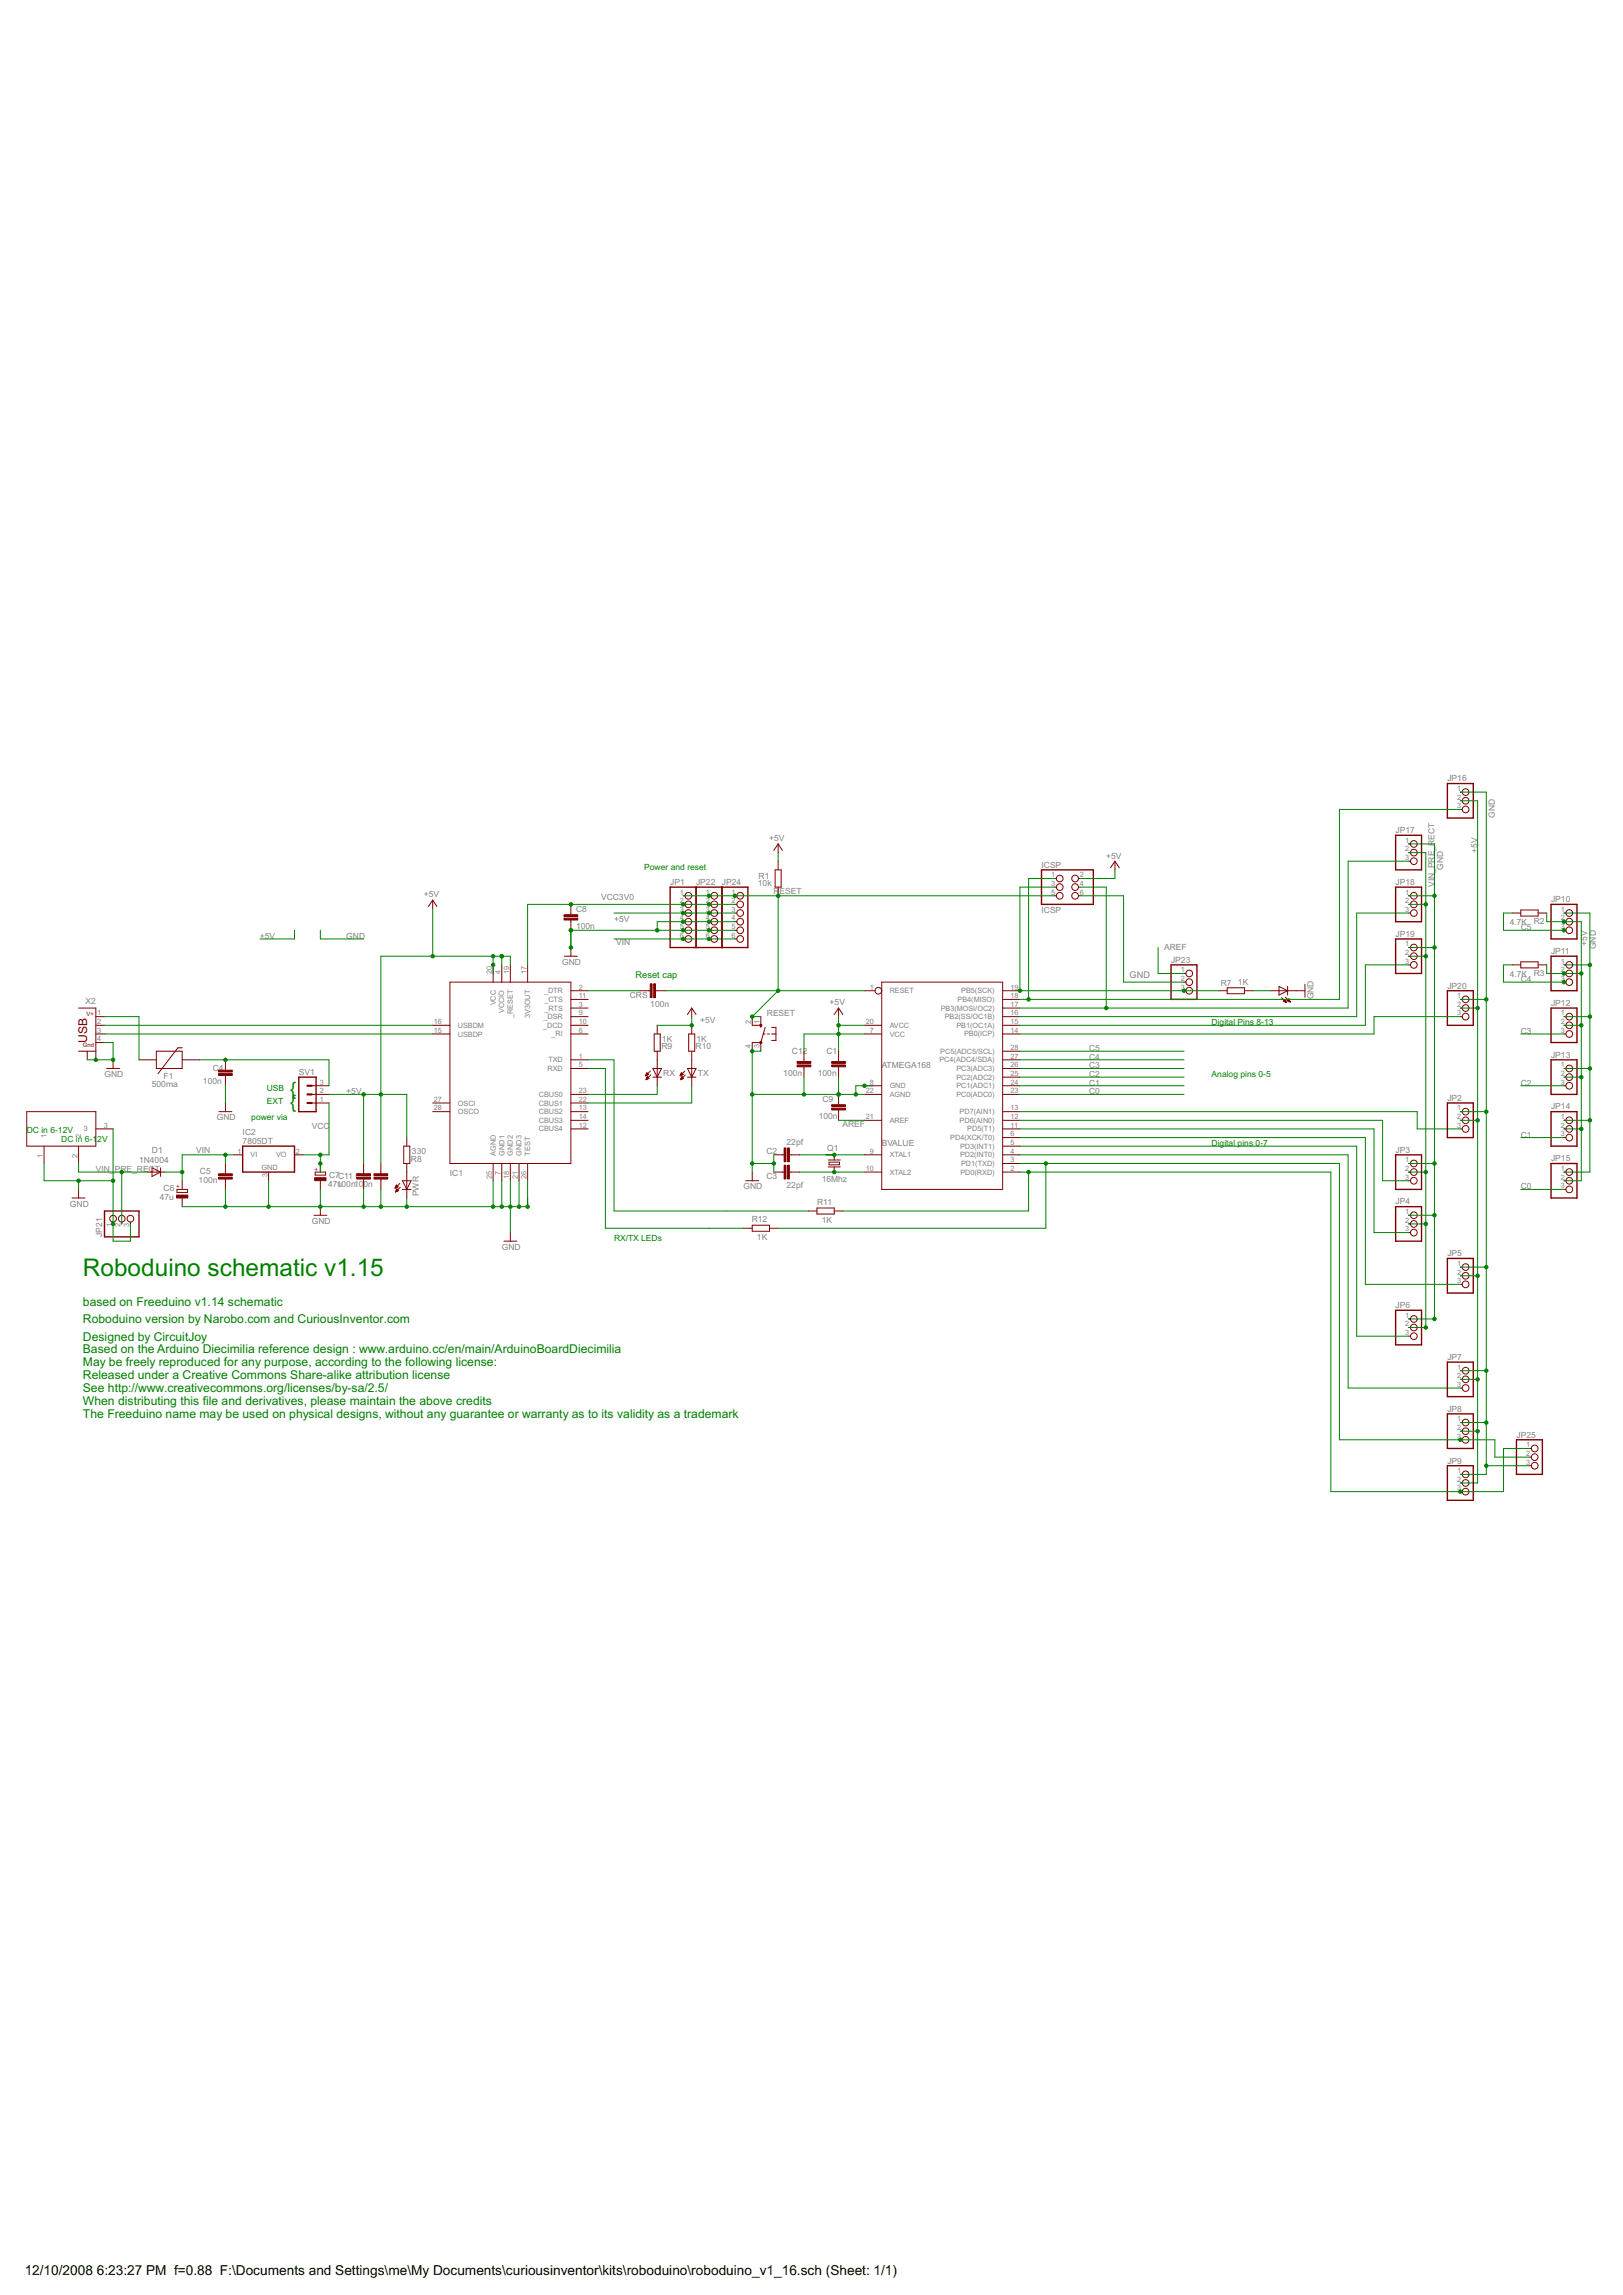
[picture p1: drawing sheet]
<svg xmlns="http://www.w3.org/2000/svg" width="420mm" height="594mm" viewBox="0 0 420 594" stroke-linecap="round" stroke-linejoin="round" font-family="sans-serif">
<defs><g id="words">
<text font-size="7" fill="#008000" x="21.5" y="330.2">Roboduino schematic v1.15</text>
<text font-size="5.3" fill="#008000" x="75.1" y="286.9">{</text>
<g font-size="4">
<text x="6.4" y="588.8">12/10/2008</text>
<text x="25.1" y="588.8">6:23:27 PM f=0.88 F:\Documents and Settings\me\My Documents\curiousinventor\kits\roboduino\roboduino_v1_16.sch (Sheet: 1/1)</text>
</g>
<text font-size="3.5" fill="#800000" x="22.6" y="269.9" transform="rotate(-90 22.6 269.9)">USB</text>
<g font-size="3.5" fill="#008000">
<text x="21.5" y="338.1">based on Freeduino v1.14 schematic</text>
<text x="21.5" y="347">Designed by CircuitJoy</text>
<text x="21.5" y="342.5">Roboduino version by Narobo.com and CuriousInventor.com</text>
<text x="21.5" y="350.4">Based on the Arduino Diecimilia reference design : www.arduino.cc/en/main/ArduinoBoardDiecimilia</text>
<text x="21.5" y="353.7">May be freely reproduced for any purpose, according to the following license:</text>
<text x="21.5" y="357.1">Released under a Creative Commons Share-alike attribution license</text>
<text x="21.5" y="360.4">See http://www.creativecommons.org/licenses/by-sa/2.5/</text>
<text x="21.5" y="363.8">When distributing this file and derivatives, please maintain the above credits</text>
<text x="21.5" y="367.1">The Freeduino name may be used on physical designs, without any guarantee or warranty as to its validity as a trademark</text>
</g>
<text font-size="2.7" fill="#008000" x="164.5" y="253.1">Reset cap</text>
<text font-size="2.7" fill="#808080" x="292.4" y="253.1">GND</text>
<g font-size="2.5" fill="#808080">
<text x="374.7" y="202.3">JP16</text>
<text x="361.3" y="215.7">JP17</text>
<text x="387" y="211.8" transform="rotate(-90 387 211.8)">GND</text>
<text x="199.1" y="217.8">+5V</text>
<text x="382.5" y="220.7" transform="rotate(-90 382.5 220.7)">+5V</text>
<text x="196.4" y="227.5">R1</text>
<text x="269.6" y="224.6">ICSP</text>
<text x="286.3" y="222.3">+5V</text>
<text x="373.6" y="225.2" transform="rotate(-90 373.6 225.2)">GND</text>
<text x="109.7" y="232.3">+5V</text>
<text x="155.6" y="233">VCC3V0</text>
<text x="173.5" y="229.1">JP1</text>
<text x="180.2" y="229.1">JP22 JP24</text>
<text x="196.2" y="229.4">10k</text>
<text x="200.2" y="231.3">R</text>
<text x="201.8" y="231.3">ESET</text>
<text x="361.3" y="229.1">JP18</text>
<text x="371.3" y="229.6" transform="rotate(-90 371.3 229.6)">VIN_PRE_RECT</text>
<text x="401.5" y="233.6">JP10</text>
<text x="149.1" y="236">C8</text>
<text x="159" y="238.6">+5V</text>
<text x="269.6" y="236.3">ICSP</text>
<text x="390.9" y="239.5">4.7K R2</text>
<text x="67.3" y="243.1">+5V</text>
<text x="89.6" y="243.1">GND</text>
<text x="149.1" y="240.5">100n</text>
<text x="159.5" y="244.7">VIN</text>
<text x="301.4" y="245.8">AREF</text>
<text x="361.3" y="242.5">JP19</text>
<text x="393.7" y="240.8">C5</text>
<text x="410.9" y="244.8" transform="rotate(-90 410.9 244.8)">+5V</text>
<text x="413.2" y="245.7" transform="rotate(-90 413.2 245.7)">GND</text>
<text x="145.5" y="249.8">GND</text>
<text x="303.2" y="249.2">JP23</text>
<text x="401.5" y="247">JP11</text>
<text x="316" y="255.1">R7</text>
<text x="320.5" y="254.9">1K</text>
<text x="374.7" y="255.9">JP20</text>
<text x="390.9" y="252.9">4.7K R3</text>
<text x="393.7" y="254.2">C4</text>
<text x="22.1" y="259.8">X2</text>
<text x="163" y="258.4">CRS</text>
<text x="168.4" y="260.6">100n</text>
<text x="198.5" y="263.1">RESET</text>
<text x="214.8" y="260.3">+5V</text>
<text x="340" y="258.7" transform="rotate(-90 340 258.7)">GND</text>
<text x="401.5" y="260.4">JP12</text>
<text x="171.4" y="269.7">1K</text>
<text x="180.3" y="269.7">1K</text>
<text x="181.2" y="264.7">+5V</text>
<text x="393.7" y="267.6">C3</text>
<text x="171.2" y="271.6">R9</text>
<text x="180.1" y="271.6">R10</text>
<text x="205" y="272.9">C12</text>
<text x="214" y="272.9">C1</text>
<text x="281.9" y="272.1">C5</text>
<text x="281.9" y="274.3">C4</text>
<text x="401.5" y="273.8">JP13</text>
<text x="27" y="278.8">GND</text>
<text x="39.3" y="281.5">500ma</text>
<text x="42.4" y="279.3">F1</text>
<text x="52.5" y="280.5">100n</text>
<text x="55.1" y="277.1">C4</text>
<text x="77.4" y="278.1">SV1</text>
<text x="171.7" y="278.6">RX</text>
<text x="180.6" y="278.6">TX</text>
<text x="202.8" y="278.5">100n</text>
<text x="211.7" y="278.5">100n</text>
<text x="228.3" y="276.6">ATMEGA168</text>
<text x="281.9" y="276.6">C3</text>
<text x="281.9" y="278.8">C2</text>
<text x="281.9" y="281.1">C1</text>
<text x="393.7" y="281.1">C2</text>
<text x="89.6" y="283.3">+5V</text>
<text x="212.9" y="285.2">C9</text>
<text x="281.9" y="283.3">C0</text>
<text x="374.7" y="285">JP2</text>
<text x="401.5" y="287.2">JP14</text>
<text x="56.1" y="290">GND</text>
<text x="62.8" y="293.9">IC2</text>
<text x="80.7" y="292.2">VCC</text>
<text x="211.9" y="289.7">100n</text>
<text x="218.1" y="291.7">AREF</text>
<text x="39.3" y="298.5">D1</text>
<text x="50.7" y="298.4">VIN</text>
<text x="62.8" y="296.1">7805DT</text>
<text x="106.6" y="298.7">330</text>
<text x="198.4" y="298.6">C2</text>
<text x="203.6" y="296.4">22pf</text>
<text x="214.1" y="298">Q1</text>
<text x="228.3" y="296.7">BVALUE</text>
<text x="361.3" y="298.4">JP3</text>
<text x="393.7" y="294.5">C1</text>
<text x="24.8" y="303.4">VIN_</text>
<text x="29.7" y="303.4">PRE_REC</text>
<text x="36" y="301">1N4004</text>
<text x="40.1" y="303.4">T</text>
<text x="51.8" y="304">C5</text>
<text x="85.2" y="305">C7C11 C10</text>
<text x="106.4" y="300.7">R8</text>
<text x="116.5" y="304.5">IC1</text>
<text x="198.4" y="305.3">C3</text>
<text x="401.5" y="300.6">JP15</text>
<text x="41.4" y="310.6">47u</text>
<text x="42.4" y="308.3">C6</text>
<text x="51.4" y="306.2">100n</text>
<text x="85" y="307.2">471u00n100n</text>
<text x="108.4" y="309.7" transform="rotate(-90 108.4 309.7)">PWR</text>
<text x="192.5" y="307.9">GND</text>
<text x="203.6" y="307.5">22pf</text>
<text x="211.6" y="311.9">R11</text>
<text x="212.7" y="306.1">16Mhz</text>
<text x="361.3" y="311.8">JP4</text>
<text x="393.7" y="307.9">C0</text>
<text x="18.1" y="312.4">GND</text>
<text x="80.7" y="316.8">GND</text>
<text x="194.6" y="316.4">R12</text>
<text x="212.7" y="316.6">1K</text>
<text x="26.5" y="320.2" transform="rotate(-90 26.5 320.2)">JP21</text>
<text x="129.9" y="323.5">GND</text>
<text x="196" y="321.1">1K</text>
<text x="374.7" y="325.2">JP5</text>
<text x="361.3" y="338.6">JP6</text>
<text x="374.7" y="352">JP7</text>
<text x="374.7" y="365.4">JP8</text>
<text x="392.6" y="372.1">JP25</text>
<text x="374.7" y="378.9">JP9</text>
</g>
<g font-size="2.5" fill="#008000">
<text x="166.8" y="225.2">Power and reset</text>
<text x="313.7" y="265.4">Digital Pins 8-13</text>
<text x="313.7" y="278.8">Analog pins 0-5</text>
<text x="69.1" y="285.7">EXT</text>
<text x="69.1" y="282.4">USB</text>
<text x="6.9" y="293.3">DC in 6-12V</text>
<text x="65.1" y="290">power via</text>
<text x="15.9" y="295.6">DC in 6-1</text>
<text x="25.2" y="295.6">2V</text>
<text x="313.7" y="296.7">Digital pins 0-7</text>
<text x="159" y="321.3">RX/TX LEDs</text>
</g>
<g font-size="2.1" fill="#808080">
<text x="377.2" y="204.7">1</text>
<text x="377.2" y="207">2</text>
<text x="377.2" y="209.2">3</text>
<text x="363.8" y="218.1">1</text>
<text x="363.8" y="220.4">2</text>
<text x="272.1" y="227.1">1</text>
<text x="279.5" y="227.1">2</text>
<text x="363.8" y="222.6">3</text>
<text x="176" y="231.6">1</text>
<text x="176" y="233.8">2</text>
<text x="182.7" y="231.6">1</text>
<text x="182.7" y="233.8">2</text>
<text x="189.4" y="231.6">1</text>
<text x="189.4" y="233.8">2</text>
<text x="272.1" y="229.3">3</text>
<text x="272.1" y="231.6">5</text>
<text x="279.5" y="229.3">4</text>
<text x="279.5" y="231.6">6</text>
<text x="363.8" y="231.6">1</text>
<text x="363.8" y="233.8">2</text>
<text x="176" y="236">3</text>
<text x="176" y="238.3">4</text>
<text x="182.7" y="236">3</text>
<text x="182.7" y="238.3">4</text>
<text x="189.4" y="236">3</text>
<text x="189.4" y="238.3">4</text>
<text x="363.8" y="236">3</text>
<text x="404" y="236">1</text>
<text x="404" y="238.3">2</text>
<text x="176" y="240.5">5</text>
<text x="176" y="242.7">6</text>
<text x="182.7" y="240.5">5</text>
<text x="182.7" y="242.7">6</text>
<text x="189.4" y="240.5">5</text>
<text x="189.4" y="242.7">6</text>
<text x="363.8" y="245">1</text>
<text x="404" y="240.5">3</text>
<text x="305.7" y="251.7">1</text>
<text x="363.8" y="247.2">2</text>
<text x="363.8" y="249.4">3</text>
<text x="404" y="249.4">1</text>
<text x="404" y="251.7">2</text>
<text x="127.3" y="252.2" transform="rotate(-90 127.3 252.2)">20</text>
<text x="129.6" y="252.2" transform="rotate(-90 129.6 252.2)">4</text>
<text x="131.8" y="252.2" transform="rotate(-90 131.8 252.2)">19</text>
<text x="136.3" y="252.2" transform="rotate(-90 136.3 252.2)">17</text>
<text x="140.8" y="257.1">_DTR</text>
<text x="149.8" y="256.2">2</text>
<text x="225.2" y="256.2">1</text>
<text x="230.3" y="257.1">RESET</text>
<text x="248.8" y="257.1">PB5(SCK)</text>
<text x="261.6" y="256.2">19</text>
<text x="305.7" y="253.9">2</text>
<text x="305.7" y="256.2">3</text>
<text x="404" y="253.9">3</text>
<text x="25.1" y="262.9">1</text>
<text x="128.3" y="260.2" transform="rotate(-90 128.3 260.2)">VCC</text>
<text x="130.6" y="262.2" transform="rotate(-90 130.6 262.2)">VCCIO</text>
<text x="132.8" y="263.6" transform="rotate(-90 132.8 263.6)">_RESET</text>
<text x="137.3" y="263.6" transform="rotate(-90 137.3 263.6)">3V3OUT</text>
<text x="140.7" y="263.8">_DSR</text>
<text x="140.9" y="259.4">_CTS</text>
<text x="141" y="261.6">_RTS</text>
<text x="149.8" y="260.6">3</text>
<text x="149.8" y="258.4">11</text>
<text x="149.8" y="262.9">9</text>
<text x="243.5" y="261.6">PB3(MOSI/OC2)</text>
<text x="244.6" y="263.8">PB2(SS/OC1B)</text>
<text x="247.9" y="259.4">PB4(MISO)</text>
<text x="261.6" y="258.4">18</text>
<text x="261.6" y="260.6">17</text>
<text x="261.6" y="262.9">16</text>
<text x="377.2" y="258.4">1</text>
<text x="377.2" y="260.6">2</text>
<text x="377.2" y="262.9">3</text>
<text x="404" y="262.9">1</text>
<text x="25.1" y="265.1">2</text>
<text x="25.1" y="267.3">3</text>
<text x="25.1" y="269.6">4</text>
<text x="112.3" y="265.1">16</text>
<text x="112.3" y="267.3">15</text>
<text x="118.5" y="266.1">USBDM</text>
<text x="118.5" y="268.3">USBDP</text>
<text x="140.6" y="266.1">_DCD</text>
<text x="142.8" y="268.3">_RI</text>
<text x="149.8" y="265.1">10</text>
<text x="149.8" y="267.3">6</text>
<text x="194.4" y="265.1" transform="rotate(-90 194.4 265.1)">2</text>
<text x="196.6" y="265.1" transform="rotate(-90 196.6 265.1)">1</text>
<text x="224.1" y="265.1">20</text>
<text x="225.2" y="267.3">7</text>
<text x="230.3" y="268.3">VCC</text>
<text x="230.3" y="266.1">AVCC</text>
<text x="247.6" y="266.1">PB1(OC1A)</text>
<text x="249.6" y="268.3">PB0(ICP)</text>
<text x="261.6" y="265.1">15</text>
<text x="261.6" y="267.3">14</text>
<text x="404" y="265.1">2</text>
<text x="404" y="267.3">3</text>
<text x="142" y="275">TXD</text>
<text x="149.8" y="274">1</text>
<text x="194.4" y="271.2" transform="rotate(-90 194.4 271.2)">4</text>
<text x="196.6" y="271.2" transform="rotate(-90 196.6 271.2)">3</text>
<text x="243.2" y="275">PC4(ADC4/SDA)</text>
<text x="243.4" y="272.8">PC5(ADC5/SCL)</text>
<text x="261.6" y="271.8">28</text>
<text x="261.6" y="274">27</text>
<text x="82.8" y="280.7">3</text>
<text x="141.7" y="277.2">RXD</text>
<text x="149.8" y="276.3">5</text>
<text x="225.2" y="280.7">8</text>
<text x="230.3" y="281.7">GND</text>
<text x="247.6" y="277.2">PC3(ADC3)</text>
<text x="247.6" y="279.5">PC2(ADC2)</text>
<text x="247.6" y="281.7">PC1(ADC1)</text>
<text x="261.6" y="276.3">26</text>
<text x="261.6" y="278.5">25</text>
<text x="261.6" y="280.7">24</text>
<text x="404" y="276.3">1</text>
<text x="404" y="278.5">2</text>
<text x="404" y="280.7">3</text>
<text x="82.8" y="285.2">1</text>
<text x="82.8" y="283">2</text>
<text x="112.3" y="285.2">27</text>
<text x="112.3" y="287.4">28</text>
<text x="118.5" y="286.2">OSCI</text>
<text x="139.5" y="284">CBUS0</text>
<text x="139.5" y="286.2">CBUS1</text>
<text x="149.8" y="283">23</text>
<text x="149.8" y="285.2">22</text>
<text x="149.8" y="287.4">13</text>
<text x="224.1" y="283">22</text>
<text x="230.3" y="284">AGND</text>
<text x="247.6" y="284">PC0(ADC0)</text>
<text x="261.6" y="287.4">13</text>
<text x="261.6" y="283">23</text>
<text x="377.2" y="287.4">1</text>
<text x="21.7" y="292.9">3</text>
<text x="26.9" y="291.9">3</text>
<text x="118.5" y="288.4">OSCO</text>
<text x="139.5" y="288.4">CBUS2</text>
<text x="139.5" y="290.7">CBUS3</text>
<text x="139.5" y="292.9">CBUS4</text>
<text x="149.8" y="289.7">14</text>
<text x="149.8" y="291.9">12</text>
<text x="224.1" y="289.7">21</text>
<text x="230.3" y="290.7">AREF</text>
<text x="248.4" y="288.4">PD7(AIN1)</text>
<text x="248.4" y="290.7">PD6(AIN0)</text>
<text x="250.4" y="292.9">PD5(T1)</text>
<text x="261.6" y="289.7">12</text>
<text x="261.6" y="291.9">11</text>
<text x="377.2" y="289.7">2</text>
<text x="377.2" y="291.9">3</text>
<text x="404" y="289.7">1</text>
<text x="404" y="291.9">2</text>
<text x="11.1" y="299.8" transform="rotate(-90 11.1 299.8)">1</text>
<text x="12.1" y="294.6" transform="rotate(-90 12.1 294.6)">1</text>
<text x="20" y="299.8" transform="rotate(-90 20 299.8)">2</text>
<text x="21" y="294.6" transform="rotate(-90 21 294.6)">2</text>
<text x="61.5" y="298.6">1</text>
<text x="64.9" y="299.6">VI</text>
<text x="71.5" y="299.6">VO</text>
<text x="76.5" y="298.6">2</text>
<text x="128.3" y="299.1" transform="rotate(-90 128.3 299.1)">AGND</text>
<text x="130.6" y="299.1" transform="rotate(-90 130.6 299.1)">GND1</text>
<text x="132.8" y="299.1" transform="rotate(-90 132.8 299.1)">GND2</text>
<text x="135" y="299.1" transform="rotate(-90 135 299.1)">GND3</text>
<text x="137.3" y="299.1" transform="rotate(-90 137.3 299.1)">TEST</text>
<text x="225.2" y="298.6">9</text>
<text x="230.3" y="299.6">XTAL1</text>
<text x="246" y="295.1">PD4(XCK/T0)</text>
<text x="248.5" y="297.4">PD3(INT1)</text>
<text x="248.5" y="299.6">PD2(INT0)</text>
<text x="261.6" y="294.2">6</text>
<text x="261.6" y="296.4">5</text>
<text x="261.6" y="298.6">4</text>
<text x="404" y="294.2">3</text>
<text x="67.7" y="302.7">GND</text>
<text x="69.2" y="304.8" transform="rotate(-90 69.2 304.8)">3</text>
<text x="127.3" y="305.3" transform="rotate(-90 127.3 305.3)">25</text>
<text x="129.6" y="304.3" transform="rotate(-90 129.6 304.3)">7</text>
<text x="131.8" y="305.3" transform="rotate(-90 131.8 305.3)">18</text>
<text x="134" y="305.3" transform="rotate(-90 134 305.3)">21</text>
<text x="136.3" y="305.3" transform="rotate(-90 136.3 305.3)">26</text>
<text x="224.1" y="303.1">10</text>
<text x="230.3" y="304.1">XTAL2</text>
<text x="248.6" y="304.1">PD0(RXD)</text>
<text x="248.8" y="301.8">PD1(TXD)</text>
<text x="261.6" y="300.9">3</text>
<text x="261.6" y="303.1">2</text>
<text x="363.8" y="300.9">1</text>
<text x="363.8" y="303.1">2</text>
<text x="363.8" y="305.3">3</text>
<text x="404" y="303.1">1</text>
<text x="404" y="305.3">2</text>
<text x="404" y="307.6">3</text>
<text x="29" y="317.7" transform="rotate(-90 29 317.7)">1</text>
<text x="31.2" y="317.7" transform="rotate(-90 31.2 317.7)">2</text>
<text x="33.4" y="317.7" transform="rotate(-90 33.4 317.7)">3</text>
<text x="363.8" y="314.3">1</text>
<text x="363.8" y="316.5">2</text>
<text x="363.8" y="318.7">3</text>
<text x="377.2" y="327.7">1</text>
<text x="377.2" y="329.9">2</text>
<text x="377.2" y="332.2">3</text>
<text x="363.8" y="341.1">1</text>
<text x="363.8" y="343.3">2</text>
<text x="363.8" y="345.6">3</text>
<text x="377.2" y="354.5">1</text>
<text x="377.2" y="356.7">2</text>
<text x="377.2" y="359">3</text>
<text x="377.2" y="367.9">1</text>
<text x="377.2" y="370.2">2</text>
<text x="377.2" y="372.4">3</text>
<text x="395.1" y="374.6">1</text>
<text x="395.1" y="376.9">2</text>
<text x="377.2" y="381.3">1</text>
<text x="377.2" y="383.6">2</text>
<text x="395.1" y="379.1">3</text>
<text x="377.2" y="385.8">3</text>
</g>
<g font-size="1.7" fill="#800000">
<text x="22.4" y="262.9">V+</text>
<text x="21.4" y="271">Gnd</text>
<text x="82.4" y="303.1" transform="rotate(-90 82.4 303.1)">+</text>
<text x="46.7" y="307.5" transform="rotate(-90 46.7 307.5)">+</text>
</g>
</g></defs>
<g fill="none" stroke="#800000" stroke-width=".26">
<circle cx="366" cy="218.5" r=".87"/>
<circle cx="379.4" cy="205" r=".87"/>
<circle cx="379.4" cy="207.3" r=".87"/>
<circle cx="379.4" cy="209.5" r=".87"/>
<circle cx="178.2" cy="236.3" r=".87"/>
<circle cx="178.2" cy="231.9" r=".87"/>
<circle cx="178.2" cy="238.6" r=".87"/>
<circle cx="178.2" cy="234.1" r=".87"/>
<circle cx="184.9" cy="236.3" r=".87"/>
<circle cx="184.9" cy="238.6" r=".87"/>
<circle cx="184.9" cy="231.9" r=".87"/>
<circle cx="184.9" cy="234.1" r=".87"/>
<circle cx="191.6" cy="234.1" r=".87"/>
<circle cx="191.6" cy="231.9" r=".87"/>
<circle cx="191.6" cy="238.6" r=".87"/>
<circle cx="191.6" cy="236.3" r=".87"/>
<circle cx="274.3" cy="229.6" r=".87"/>
<circle cx="274.3" cy="231.9" r=".87"/>
<circle cx="274.3" cy="227.4" r=".87"/>
<circle cx="278.3" cy="229.6" r=".87"/>
<circle cx="278.3" cy="227.4" r=".87"/>
<circle cx="278.3" cy="231.9" r=".87"/>
<circle cx="366" cy="236.3" r=".87"/>
<circle cx="366" cy="222.9" r=".87"/>
<circle cx="366" cy="231.9" r=".87"/>
<circle cx="366" cy="234.1" r=".87"/>
<circle cx="366" cy="220.7" r=".87"/>
<circle cx="406.3" cy="236.3" r=".87"/>
<circle cx="406.3" cy="238.6" r=".87"/>
<circle cx="178.2" cy="243.1" r=".87"/>
<circle cx="178.2" cy="240.8" r=".87"/>
<circle cx="184.9" cy="240.8" r=".87"/>
<circle cx="184.9" cy="243.1" r=".87"/>
<circle cx="191.6" cy="240.8" r=".87"/>
<circle cx="191.6" cy="243.1" r=".87"/>
<circle cx="227.4" cy="256.5" r=".87"/>
<circle cx="307.9" cy="252" r=".87"/>
<circle cx="307.9" cy="254.2" r=".87"/>
<circle cx="307.9" cy="256.5" r=".87"/>
<circle cx="366" cy="245.3" r=".87"/>
<circle cx="366" cy="249.8" r=".87"/>
<circle cx="366" cy="247.5" r=".87"/>
<circle cx="379.4" cy="258.7" r=".87"/>
<circle cx="406.3" cy="254.2" r=".87"/>
<circle cx="406.3" cy="252" r=".87"/>
<circle cx="406.3" cy="240.8" r=".87"/>
<circle cx="406.3" cy="249.8" r=".87"/>
<circle cx="379.4" cy="260.9" r=".87"/>
<circle cx="379.4" cy="263.2" r=".87"/>
<circle cx="406.3" cy="278.8" r=".87"/>
<circle cx="406.3" cy="276.6" r=".87"/>
<circle cx="406.3" cy="265.4" r=".87"/>
<circle cx="406.3" cy="267.7" r=".87"/>
<circle cx="406.3" cy="263.2" r=".87"/>
<circle cx="379.4" cy="287.8" r=".87"/>
<circle cx="379.4" cy="290" r=".87"/>
<circle cx="379.4" cy="292.2" r=".87"/>
<circle cx="406.3" cy="290" r=".87"/>
<circle cx="406.3" cy="281.1" r=".87"/>
<circle cx="406.3" cy="292.2" r=".87"/>
<circle cx="406.3" cy="294.5" r=".87"/>
<circle cx="29.3" cy="315.5" r=".87"/>
<circle cx="31.5" cy="315.5" r=".87"/>
<circle cx="33.8" cy="315.5" r=".87"/>
<circle cx="366" cy="301.2" r=".87"/>
<circle cx="366" cy="314.6" r=".87"/>
<circle cx="366" cy="319.1" r=".87"/>
<circle cx="366" cy="303.4" r=".87"/>
<circle cx="366" cy="305.6" r=".87"/>
<circle cx="366" cy="316.8" r=".87"/>
<circle cx="406.3" cy="303.4" r=".87"/>
<circle cx="406.3" cy="305.6" r=".87"/>
<circle cx="406.3" cy="307.9" r=".87"/>
<circle cx="379.4" cy="328" r=".87"/>
<circle cx="379.4" cy="330.2" r=".87"/>
<circle cx="379.4" cy="332.5" r=".87"/>
<circle cx="366" cy="345.9" r=".87"/>
<circle cx="366" cy="343.6" r=".87"/>
<circle cx="366" cy="341.4" r=".87"/>
<circle cx="379.4" cy="359.3" r=".87"/>
<circle cx="379.4" cy="357.1" r=".87"/>
<circle cx="379.4" cy="354.8" r=".87"/>
<circle cx="379.4" cy="370.5" r=".87"/>
<circle cx="379.4" cy="368.2" r=".87"/>
<circle cx="379.4" cy="372.7" r=".87"/>
<circle cx="397.3" cy="377.2" r=".87"/>
<circle cx="397.3" cy="379.4" r=".87"/>
<circle cx="397.3" cy="374.9" r=".87"/>
<circle cx="379.4" cy="383.9" r=".87"/>
<circle cx="379.4" cy="381.7" r=".87"/>
<circle cx="379.4" cy="386.1" r=".87"/>
</g>
<g fill="#800000" stroke="#800000" stroke-width=".26">
<path d="M273 227.4h.5z"/>
<path d="M279.2 227.4h.5z"/>
<path d="M273 229.6h.5z"/>
<path d="M279.2 229.6h.5z"/>
<path d="M273 231.9h.5z"/>
<path d="M279.2 231.9h.5z"/>
<path d="M288.6 222.9v2.3z"/>
<path d="M288.6 222.9l1.2 1.7z"/>
<path d="M288.6 222.9l-1.1 1.7z"/>
<path d="M335.6 256.5h2.2z"/>
<path d="M337.8 254.8v3.3z"/>
<path d="M202.2 225.2v4.4z"/>
<path d="M200.7 225.2v4.4z"/>
<path d="M201.4 222.9v2.3z"/>
<path d="M200.7 225.2h1.5z"/>
<path d="M200.7 229.6h1.5z"/>
<path d="M201.4 229.6v2.3z"/>
<path d="M201.4 218.5v2.2z"/>
<path d="M201.4 218.5l1.1 1.6z"/>
<path d="M201.4 218.5l-1.1 1.6z"/>
<path d="M217.1 272.1v2.2z"/>
<path d="M217.1 276.6v2.2z"/>
<path d="M217.1 274.3v.5z"/>
<path d="M217.1 276.1v.5z"/>
<path d="M217.1 260.9v2.3z"/>
<path d="M217.1 260.9l1.1 1.7z"/>
<path d="M217.1 260.9l-1.1 1.7z"/>
<path d="M194.7 303.4v2.2z"/>
<path d="M193 305.6h3.4z"/>
<path d="M147.8 245.3v2.2z"/>
<path d="M146.1 247.5h3.4z"/>
<path d="M58.4 305.6v2.3z"/>
<path d="M58.4 301.2v2.2z"/>
<path d="M58.4 305.2v.4z"/>
<path d="M58.4 303.4v.4z"/>
<path d="M47.2 310.1v2.3z"/>
<path d="M47.2 305.6v2.3z"/>
<path d="M45.8 308.7h2.7z"/>
<path d="M48.5 307.9v.8z"/>
<path d="M45.8 307.9v.8z"/>
<path d="M45.8 307.9h2.7z"/>
<path d="M82.9 305.6v2.3z"/>
<path d="M82.9 301.2v2.2z"/>
<path d="M81.6 304.2h2.7z"/>
<path d="M84.3 303.4v.8z"/>
<path d="M81.6 303.4v.8z"/>
<path d="M81.6 303.4h2.7z"/>
<path d="M82.9 312.4v2.2z"/>
<path d="M81.3 314.6h3.3z"/>
<path d="M197 269.9v2.2z"/>
<path d="M197 263.2v2.2z"/>
<path d="M194.7 263.2v2.2z"/>
<path d="M194.7 269.9v2.2z"/>
<path d="M197 265.4v.6z"/>
<path d="M199.7 266h1.2z"/>
<path d="M199.7 269.3h1.2z"/>
<path d="M200.9 266v1.7z"/>
<path d="M200.9 267.7v1.6z"/>
<path d="M198.6 267.7h.6z"/>
<path d="M197.5 267.7h.6z"/>
<path d="M199.7 267.7h1.2z"/>
<path d="M194.7 265.4h2.3z"/>
<path d="M194.7 269.9h2.3z"/>
<path d="M198.1 266l-1.1 3.9z"/>
<path d="M29.3 274.3v2.3z"/>
<path d="M27.6 276.6h3.4z"/>
<path d="M80.7 285.5h4.5z"/>
<path d="M80.7 283.3h4.5z"/>
<path d="M80.7 281.1h4.5z"/>
<path d="M106.4 305.6l-1.1 2.3z"/>
<path d="M104.2 305.6l1.1 2.3z"/>
<path d="M105.3 307.9h1.1z"/>
<path d="M104.2 307.9h1.1z"/>
<path d="M105.3 307.9v2.2z"/>
<path d="M105.3 303.4v2.2z"/>
<path d="M105.3 305.6h1.1z"/>
<path d="M104.2 305.6h1.1z"/>
<path d="M105.3 305.6v2.3z"/>
<path d="M102.3 307.6l1.2-1.3z"/>
<path d="M102.4 308.5l1.2-1.2z"/>
<path d="M102.6 306.8l-.3 .8z"/>
<path d="M102.6 306.8l.5 .4z"/>
<path d="M102.3 307.6l.8-.4z"/>
<path d="M102.3 307.5h.1z"/>
<path d="M102.4 307.4h.3z"/>
<path d="M102.4 307.3h.5z"/>
<path d="M102.4 307.2h.6z"/>
<path d="M102.5 307.1h.4z"/>
<path d="M102.5 307h.3z"/>
<path d="M102.6 306.9h.1z"/>
<path d="M102.7 307.8l-.3 .7z"/>
<path d="M102.7 307.8l.5 .4z"/>
<path d="M102.4 308.5l.8-.3z"/>
<path d="M102.4 308.4h.3z"/>
<path d="M102.5 308.3h.5z"/>
<path d="M102.6 308.2h.5z"/>
<path d="M102.6 308.1h.5z"/>
<path d="M102.6 308h.4z"/>
<path d="M102.7 307.9h.1z"/>
<path d="M132.1 319.1v2.2z"/>
<path d="M130.5 321.3h3.3z"/>
<path d="M104.5 296.7v4.5z"/>
<path d="M106.1 296.7v4.5z"/>
<path d="M105.3 301.2v2.2z"/>
<path d="M104.5 301.2h1.6z"/>
<path d="M104.5 296.7h1.6z"/>
<path d="M105.3 294.5v2.2z"/>
<path d="M317.7 255.7h4.5z"/>
<path d="M317.7 257.2h4.5z"/>
<path d="M315.4 256.5h2.3z"/>
<path d="M317.7 255.7v1.5z"/>
<path d="M322.2 255.7v1.5z"/>
<path d="M322.2 256.5h2.2z"/>
<path d="M331.1 255.4l2.2 1.1z"/>
<path d="M331.1 257.6l2.2-1.1z"/>
<path d="M333.3 255.4v1.1z"/>
<path d="M333.3 256.5v1.1z"/>
<path d="M333.3 256.5h2.3z"/>
<path d="M328.9 256.5h2.2z"/>
<path d="M331.1 255.4v1.1z"/>
<path d="M331.1 256.5v1.1z"/>
<path d="M331.1 256.5h2.2z"/>
<path d="M331.8 258.3l1.2 1.2z"/>
<path d="M332.8 258.1l1.2 1.3z"/>
<path d="M332.2 259.1l.8 .4z"/>
<path d="M332.2 259.1l.5-.4z"/>
<path d="M332.7 258.7l.3 .8z"/>
<path d="M332.7 259.3h.2z"/>
<path d="M332.4 259.2h.5z"/>
<path d="M332.3 259.1h.5z"/>
<path d="M332.4 259h.4z"/>
<path d="M332.4 258.9h.4z"/>
<path d="M332.5 258.8h.2z"/>
<path d="M333.2 259l.8 .4z"/>
<path d="M333.2 259l.5-.4z"/>
<path d="M333.7 258.6l.3 .8z"/>
<path d="M333.7 259.2h.2z"/>
<path d="M333.4 259.1h.5z"/>
<path d="M333.2 259h.7z"/>
<path d="M333.4 258.9h.4z"/>
<path d="M333.4 258.8h.4z"/>
<path d="M333.5 258.7h.2z"/>
<path d="M176.8 231.9h.5z"/>
<path d="M176.8 234.1h.5z"/>
<path d="M176.8 236.3h.5z"/>
<path d="M176.8 238.6h.5z"/>
<path d="M176.8 240.8h.5z"/>
<path d="M176.8 243.1h.5z"/>
<path d="M180.2 276.6l-1.1 2.2z"/>
<path d="M178 276.6l1.1 2.2z"/>
<path d="M179.1 278.8h1.1z"/>
<path d="M178 278.8h1.1z"/>
<path d="M179.1 278.8v2.3z"/>
<path d="M179.1 274.3v2.3z"/>
<path d="M179.1 276.6h1.1z"/>
<path d="M178 276.6h1.1z"/>
<path d="M179.1 276.6v2.2z"/>
<path d="M177.3 277.3l-1.2 1.2z"/>
<path d="M177.4 278.3l-1.2 1.2z"/>
<path d="M176.4 277.7l-.3 .8z"/>
<path d="M176.4 277.7l.4 .5z"/>
<path d="M176.1 278.5l.7-.3z"/>
<path d="M176.1 278.4h.2z"/>
<path d="M176.1 278.3h.4z"/>
<path d="M176.2 278.2h.6z"/>
<path d="M176.2 278.1h.6z"/>
<path d="M176.3 278h.4z"/>
<path d="M176.3 277.9h.3z"/>
<path d="M176.5 278.7l-.3 .8z"/>
<path d="M176.5 278.7l.5 .4z"/>
<path d="M176.2 279.5l.8-.4z"/>
<path d="M176.2 279.4h.2z"/>
<path d="M176.3 279.3h.3z"/>
<path d="M176.3 279.2h.5z"/>
<path d="M176.3 279.1h.6z"/>
<path d="M176.4 279h.4z"/>
<path d="M176.4 278.9h.3z"/>
<path d="M178.3 267.7v4.4z"/>
<path d="M179.9 267.7v4.4z"/>
<path d="M179.1 272.1v2.2z"/>
<path d="M178.3 272.1h1.6z"/>
<path d="M178.3 267.7h1.6z"/>
<path d="M179.1 265.4v2.3z"/>
<path d="M171.3 276.6l-1.2 2.2z"/>
<path d="M169 276.6l1.1 2.2z"/>
<path d="M170.1 278.8h1.2z"/>
<path d="M169 278.8h1.1z"/>
<path d="M170.1 278.8v2.3z"/>
<path d="M170.1 274.3v2.3z"/>
<path d="M170.1 276.6h1.2z"/>
<path d="M169 276.6h1.1z"/>
<path d="M170.1 276.6v2.2z"/>
<path d="M168.3 277.3l-1.2 1.2z"/>
<path d="M168.5 278.3l-1.3 1.2z"/>
<path d="M167.4 277.7l-.3 .8z"/>
<path d="M167.4 277.7l.5 .5z"/>
<path d="M167.1 278.5l.8-.3z"/>
<path d="M167.2 278.4h.1z"/>
<path d="M167.2 278.3h.4z"/>
<path d="M167.2 278.2h.6z"/>
<path d="M167.3 278.1h.5z"/>
<path d="M167.3 278h.4z"/>
<path d="M167.4 277.9h.2z"/>
<path d="M167.6 278.7l-.4 .8z"/>
<path d="M167.6 278.7l.4 .4z"/>
<path d="M167.2 279.5l.8-.4z"/>
<path d="M167.3 279.4h.1z"/>
<path d="M167.3 279.3h.4z"/>
<path d="M167.3 279.2h.6z"/>
<path d="M167.4 279.1h.6z"/>
<path d="M167.4 279h.5z"/>
<path d="M167.5 278.9h.2z"/>
<path d="M169.4 267.7v4.4z"/>
<path d="M170.9 267.7v4.4z"/>
<path d="M170.1 272.1v2.2z"/>
<path d="M169.4 272.1h1.5z"/>
<path d="M169.4 267.7h1.5z"/>
<path d="M170.1 265.4v2.3z"/>
<path d="M136.6 249.8v4.4z"/>
<path d="M112 265.4h4.5z"/>
<path d="M112 267.7h4.5z"/>
<path d="M132.1 249.8v4.4z"/>
<path d="M112 285.5h4.5z"/>
<path d="M112 287.8h4.5z"/>
<path d="M129.9 301.2v4.4z"/>
<path d="M132.1 301.2v4.4z"/>
<path d="M134.4 301.2v4.4z"/>
<path d="M147.8 274.3h4.5z"/>
<path d="M147.8 276.6h4.5z"/>
<path d="M147.8 260.9h4.5z"/>
<path d="M147.8 258.7h4.5z"/>
<path d="M147.8 256.5h4.5z"/>
<path d="M147.8 263.2h4.5z"/>
<path d="M147.8 265.4h4.5z"/>
<path d="M147.8 267.7h4.5z"/>
<path d="M147.8 283.3h4.5z"/>
<path d="M147.8 285.5h4.5z"/>
<path d="M147.8 287.8h4.5z"/>
<path d="M147.8 290h4.5z"/>
<path d="M147.8 292.2h4.5z"/>
<path d="M129.9 249.8v4.4z"/>
<path d="M127.7 301.2v4.4z"/>
<path d="M116.5 254.2h31.3z"/>
<path d="M147.8 254.2v47z"/>
<path d="M116.5 301.2h31.3z"/>
<path d="M136.6 301.2v4.4z"/>
<path d="M116.5 254.2v47z"/>
<path d="M127.7 249.8v4.4z"/>
<path d="M165.7 256.5h2.2z"/>
<path d="M170.1 256.5h2.3z"/>
<path d="M167.9 256.5h.4z"/>
<path d="M169.7 256.5h.4z"/>
<path d="M217.1 287.8v2.2z"/>
<path d="M217.1 283.3v2.2z"/>
<path d="M217.1 287.3v.5z"/>
<path d="M217.1 285.5v.5z"/>
<path d="M211.5 314.3h4.5z"/>
<path d="M211.5 312.7h4.5z"/>
<path d="M216 313.5h2.2z"/>
<path d="M216 312.7v1.6z"/>
<path d="M211.5 312.7v1.6z"/>
<path d="M209.3 313.5h2.2z"/>
<path d="M194.7 318.7h4.5z"/>
<path d="M194.7 317.2h4.5z"/>
<path d="M199.2 317.9h2.2z"/>
<path d="M199.2 317.2v1.5z"/>
<path d="M194.7 317.2v1.5z"/>
<path d="M192.5 317.9h2.2z"/>
<path d="M228.3 254.2h31.3z"/>
<path d="M259.6 254.2v53.7z"/>
<path d="M228.3 307.9h31.3z"/>
<path d="M228.3 254.2v53.7z"/>
<path d="M259.6 256.5h4.4z"/>
<path d="M223.8 303.4h4.5z"/>
<path d="M223.8 298.9h4.5z"/>
<path d="M223.8 281.1h4.5z"/>
<path d="M223.8 267.7h4.5z"/>
<path d="M223.8 283.3h4.5z"/>
<path d="M223.8 290h4.5z"/>
<path d="M223.8 265.4h4.5z"/>
<path d="M259.6 258.7h4.4z"/>
<path d="M259.6 260.9h4.4z"/>
<path d="M259.6 263.2h4.4z"/>
<path d="M259.6 265.4h4.4z"/>
<path d="M259.6 267.7h4.4z"/>
<path d="M259.6 287.8h4.4z"/>
<path d="M259.6 290h4.4z"/>
<path d="M259.6 292.2h4.4z"/>
<path d="M259.6 294.5h4.4z"/>
<path d="M259.6 296.7h4.4z"/>
<path d="M259.6 298.9h4.4z"/>
<path d="M259.6 301.2h4.4z"/>
<path d="M259.6 303.4h4.4z"/>
<path d="M259.6 272.1h4.4z"/>
<path d="M259.6 274.3h4.4z"/>
<path d="M259.6 276.6h4.4z"/>
<path d="M259.6 278.8h4.4z"/>
<path d="M259.6 281.1h4.4z"/>
<path d="M259.6 283.3h4.4z"/>
<path d="M223.8 256.5h2.7z"/>
<path d="M58.4 278.8v2.3z"/>
<path d="M58.4 274.3v2.3z"/>
<path d="M58.4 278.4v.4z"/>
<path d="M58.4 276.6v.4z"/>
<path d="M58.4 285.5v2.3z"/>
<path d="M56.7 287.8h3.3z"/>
<path d="M47.2 272.1v4.5z"/>
<path d="M40.5 276.6h6.7z"/>
<path d="M40.5 272.1v4.5z"/>
<path d="M40.5 272.1h6.7z"/>
<path d="M36 274.3h4.5z"/>
<path d="M47.2 274.3h4.4z"/>
<path d="M46.1 271.2l-5.2 6.7z"/>
<path d="M46.1 271.2h1.1z"/>
<path d="M147.8 234.1v2.2z"/>
<path d="M147.8 238.6v2.2z"/>
<path d="M147.8 236.3v.5z"/>
<path d="M147.8 238.1v.5z"/>
<path d="M216 298.9v1.4z"/>
<path d="M216 302.1v1.3z"/>
<path d="M214.6 301.5h2.7z"/>
<path d="M217.3 300.8v.7z"/>
<path d="M214.6 300.8h2.7z"/>
<path d="M214.6 300.8v.7z"/>
<path d="M214.4 300.3h3.1z"/>
<path d="M214.4 302.1h3.1z"/>
<path d="M200.3 303.4h2.2z"/>
<path d="M204.8 303.4h2.2z"/>
<path d="M202.5 303.4h.5z"/>
<path d="M204.3 303.4h.5z"/>
<path d="M200.3 298.9h2.2z"/>
<path d="M204.8 298.9h2.2z"/>
<path d="M202.5 298.9h.5z"/>
<path d="M204.3 298.9h.5z"/>
<path d="M38.2 303.4h2.3z"/>
<path d="M40.5 303.4h2.2z"/>
<path d="M39.3 304.5l2.3-1.1z"/>
<path d="M39.3 302.3l2.3 1.1z"/>
<path d="M41.6 302.3v1.1z"/>
<path d="M39.3 302.3v2.2z"/>
<path d="M41.6 303.4v1.1z"/>
<path d="M98.6 305.6v2.3z"/>
<path d="M98.6 301.2v2.2z"/>
<path d="M98.6 305.2v.4z"/>
<path d="M98.6 303.4v.4z"/>
<path d="M112 233v2.2z"/>
<path d="M112 233l1.1 1.7z"/>
<path d="M112 233l-1.1 1.7z"/>
<path d="M179.1 260.9v2.3z"/>
<path d="M179.1 260.9l1.1 1.7z"/>
<path d="M179.1 260.9l-1.1 1.7z"/>
<path d="M94.1 305.6v2.3z"/>
<path d="M94.1 301.2v2.2z"/>
<path d="M94.1 305.2v.4z"/>
<path d="M94.1 303.4v.4z"/>
<path d="M208.1 272.1v2.2z"/>
<path d="M208.1 276.6v2.2z"/>
<path d="M208.1 274.3v.5z"/>
<path d="M208.1 276.1v.5z"/>
<path d="M20.3 307.9v2.2z"/>
<path d="M18.7 310.1h3.3z"/>
<path d="M6.9 287.8h17.9z"/>
<path d="M24.8 287.8v8.9z"/>
<path d="M6.9 296.7h17.9z"/>
<path d="M6.9 287.8v8.9z"/>
<path d="M11.4 296.7v4.5z"/>
<path d="M20.3 296.7v4.5z"/>
<path d="M24.8 292.2h4.5z"/>
<path d="M24.8 263.2h2.3z"/>
<path d="M24.8 265.4h2.3z"/>
<path d="M24.8 267.7h2.3z"/>
<path d="M24.8 269.9h2.3z"/>
<path d="M24.8 260.9v11.2z"/>
<path d="M20.3 272.1h4.5z"/>
<path d="M20.3 260.9h4.5z"/>
<path d="M24.8 272.1v2.2z"/>
<path d="M22.6 272.1v2.2z"/>
<path d="M60.6 298.9h2.2z"/>
<path d="M69.5 303.4v2.2z"/>
<path d="M76.2 298.9h2.3z"/>
<path d="M378.1 287.8h.4z"/>
<path d="M378.1 290h.4z"/>
<path d="M378.1 292.2h.4z"/>
<path d="M364.6 301.2h.5z"/>
<path d="M364.6 303.4h.5z"/>
<path d="M364.6 305.6h.5z"/>
<path d="M364.6 314.6h.5z"/>
<path d="M364.6 316.8h.5z"/>
<path d="M364.6 319.1h.5z"/>
<path d="M378.1 328h.4z"/>
<path d="M378.1 330.2h.4z"/>
<path d="M378.1 332.5h.4z"/>
<path d="M364.6 341.4h.5z"/>
<path d="M364.6 343.6h.5z"/>
<path d="M364.6 345.9h.5z"/>
<path d="M378.1 354.8h.4z"/>
<path d="M378.1 357.1h.4z"/>
<path d="M378.1 359.3h.4z"/>
<path d="M378.1 368.2h.4z"/>
<path d="M378.1 370.5h.4z"/>
<path d="M378.1 372.7h.4z"/>
<path d="M378.1 381.7h.4z"/>
<path d="M378.1 383.9h.4z"/>
<path d="M378.1 386.1h.4z"/>
<path d="M404.9 236.3h.5z"/>
<path d="M404.9 238.6h.5z"/>
<path d="M404.9 240.8h.5z"/>
<path d="M404.9 249.8h.5z"/>
<path d="M404.9 252h.5z"/>
<path d="M404.9 254.2h.5z"/>
<path d="M404.9 263.2h.5z"/>
<path d="M404.9 265.4h.5z"/>
<path d="M404.9 267.7h.5z"/>
<path d="M404.9 276.6h.5z"/>
<path d="M404.9 278.8h.5z"/>
<path d="M404.9 281.1h.5z"/>
<path d="M404.9 290h.5z"/>
<path d="M404.9 292.2h.5z"/>
<path d="M404.9 294.5h.5z"/>
<path d="M404.9 303.4h.5z"/>
<path d="M404.9 305.6h.5z"/>
<path d="M404.9 307.9h.5z"/>
<path d="M378.1 205h.4z"/>
<path d="M378.1 207.3h.4z"/>
<path d="M378.1 209.5h.4z"/>
<path d="M364.6 218.5h.5z"/>
<path d="M364.6 220.7h.5z"/>
<path d="M364.6 222.9h.5z"/>
<path d="M364.6 231.9h.5z"/>
<path d="M364.6 234.1h.5z"/>
<path d="M364.6 236.3h.5z"/>
<path d="M364.6 245.3h.5z"/>
<path d="M364.6 247.5h.5z"/>
<path d="M364.6 249.8h.5z"/>
<path d="M378.1 258.7h.4z"/>
<path d="M378.1 260.9h.4z"/>
<path d="M378.1 263.2h.4z"/>
<path d="M29.3 316.3v.5z"/>
<path d="M31.5 316.3v.5z"/>
<path d="M33.8 316.3v.5z"/>
<path d="M306.5 252h.5z"/>
<path d="M306.5 254.2h.5z"/>
<path d="M306.5 256.5h.5z"/>
<path d="M183.6 231.9h.4z"/>
<path d="M183.6 234.1h.4z"/>
<path d="M183.6 236.3h.4z"/>
<path d="M183.6 238.6h.4z"/>
<path d="M183.6 240.8h.4z"/>
<path d="M183.6 243.1h.4z"/>
<path d="M190.2 231.9h.6z"/>
<path d="M190.2 234.1h.6z"/>
<path d="M190.2 236.3h.6z"/>
<path d="M190.2 238.6h.6z"/>
<path d="M190.2 240.8h.6z"/>
<path d="M190.2 243.1h.6z"/>
<path d="M395.9 374.9h.5z"/>
<path d="M395.9 377.2h.5z"/>
<path d="M395.9 379.4h.5z"/>
<path d="M393.7 237.1h4.5z"/>
<path d="M393.7 235.6h4.5z"/>
<path d="M398.2 236.3h2.2z"/>
<path d="M398.2 235.6v1.5z"/>
<path d="M393.7 235.6v1.5z"/>
<path d="M391.5 236.3h2.2z"/>
<path d="M393.7 250.5h4.5z"/>
<path d="M393.7 249h4.5z"/>
<path d="M398.2 249.8h2.2z"/>
<path d="M398.2 249v1.5z"/>
<path d="M393.7 249v1.5z"/>
<path d="M391.5 249.8h2.2z"/>
<circle cx="197" cy="269.9" r=".29"/>
<circle cx="197" cy="265.4" r=".29"/>
</g>
<g fill="#800000" stroke="#800000" stroke-width=".36">
<path d="M269.6 234.1h13.4z"/>
<path d="M283 225.2v8.9z"/>
<path d="M269.6 225.2h13.4z"/>
<path d="M269.6 225.2v8.9z"/>
<path d="M77.3 287.8h4.5z"/>
<path d="M77.3 278.8v9z"/>
<path d="M81.8 278.8v9z"/>
<path d="M77.3 278.8h4.5z"/>
<path d="M173.5 245.3h6.7z"/>
<path d="M180.2 229.6v15.7z"/>
<path d="M173.5 229.6h6.7z"/>
<path d="M173.5 229.6v15.7z"/>
<path d="M62.8 303.4h13.4z"/>
<path d="M76.2 296.7v6.7z"/>
<path d="M62.8 296.7h13.4z"/>
<path d="M62.8 296.7v6.7z"/>
<path d="M374.7 294.5h6.7z"/>
<path d="M381.4 285.5v9z"/>
<path d="M374.7 285.5h6.7z"/>
<path d="M374.7 285.5v9z"/>
<path d="M361.3 307.9h6.7z"/>
<path d="M368 298.9v9z"/>
<path d="M361.3 298.9h6.7z"/>
<path d="M361.3 298.9v9z"/>
<path d="M361.3 321.3h6.7z"/>
<path d="M368 312.4v8.9z"/>
<path d="M361.3 312.4h6.7z"/>
<path d="M361.3 312.4v8.9z"/>
<path d="M374.7 334.7h6.7z"/>
<path d="M381.4 325.8v8.9z"/>
<path d="M374.7 325.8h6.7z"/>
<path d="M374.7 325.8v8.9z"/>
<path d="M361.3 348.1h6.7z"/>
<path d="M368 339.2v8.9z"/>
<path d="M361.3 339.2h6.7z"/>
<path d="M361.3 339.2v8.9z"/>
<path d="M374.7 361.5h6.7z"/>
<path d="M381.4 352.6v8.9z"/>
<path d="M374.7 352.6h6.7z"/>
<path d="M374.7 352.6v8.9z"/>
<path d="M374.7 374.9h6.7z"/>
<path d="M381.4 366v8.9z"/>
<path d="M374.7 366h6.7z"/>
<path d="M374.7 366v8.9z"/>
<path d="M374.7 388.4h6.7z"/>
<path d="M381.4 379.4v9z"/>
<path d="M374.7 379.4h6.7z"/>
<path d="M374.7 379.4v9z"/>
<path d="M401.5 243.1h6.7z"/>
<path d="M408.2 234.1v9z"/>
<path d="M401.5 234.1h6.7z"/>
<path d="M401.5 234.1v9z"/>
<path d="M401.5 256.5h6.7z"/>
<path d="M408.2 247.5v9z"/>
<path d="M401.5 247.5h6.7z"/>
<path d="M401.5 247.5v9z"/>
<path d="M401.5 269.9h6.7z"/>
<path d="M408.2 260.9v9z"/>
<path d="M401.5 260.9h6.7z"/>
<path d="M401.5 260.9v9z"/>
<path d="M401.5 283.3h6.7z"/>
<path d="M408.2 274.3v9z"/>
<path d="M401.5 274.3h6.7z"/>
<path d="M401.5 274.3v9z"/>
<path d="M401.5 296.7h6.7z"/>
<path d="M408.2 287.8v8.9z"/>
<path d="M401.5 287.8h6.7z"/>
<path d="M401.5 287.8v8.9z"/>
<path d="M401.5 310.1h6.7z"/>
<path d="M408.2 301.2v8.9z"/>
<path d="M401.5 301.2h6.7z"/>
<path d="M401.5 301.2v8.9z"/>
<path d="M374.7 211.8h6.7z"/>
<path d="M381.4 202.8v9z"/>
<path d="M374.7 202.8h6.7z"/>
<path d="M374.7 202.8v9z"/>
<path d="M361.3 225.2h6.7z"/>
<path d="M368 216.2v9z"/>
<path d="M361.3 216.2h6.7z"/>
<path d="M361.3 216.2v9z"/>
<path d="M361.3 238.6h6.7z"/>
<path d="M368 229.6v9z"/>
<path d="M361.3 229.6h6.7z"/>
<path d="M361.3 229.6v9z"/>
<path d="M361.3 252h6.7z"/>
<path d="M368 243.1v8.9z"/>
<path d="M361.3 243.1h6.7z"/>
<path d="M361.3 243.1v8.9z"/>
<path d="M374.7 265.4h6.7z"/>
<path d="M381.4 256.5v8.9z"/>
<path d="M374.7 256.5h6.7z"/>
<path d="M374.7 256.5v8.9z"/>
<path d="M36 313.5v6.7z"/>
<path d="M27.1 313.5h8.9z"/>
<path d="M27.1 313.5v6.7z"/>
<path d="M27.1 320.2h8.9z"/>
<path d="M303.1 258.7h6.8z"/>
<path d="M309.9 249.8v8.9z"/>
<path d="M303.1 249.8h6.8z"/>
<path d="M303.1 249.8v8.9z"/>
<path d="M180.2 245.3h6.7z"/>
<path d="M186.9 229.6v15.7z"/>
<path d="M180.2 229.6h6.7z"/>
<path d="M186.9 245.3h6.7z"/>
<path d="M193.6 229.6v15.7z"/>
<path d="M186.9 229.6h6.7z"/>
<path d="M392.6 381.7h6.7z"/>
<path d="M399.3 372.7v9z"/>
<path d="M392.6 372.7h6.7z"/>
<path d="M392.6 372.7v9z"/>
</g>
<g fill="#800000" stroke="#800000" stroke-width=".26">
<path d="M215.3 275.7h3.6v.4h-3.6z"/>
<path d="M215.3 274.8h3.6v.5h-3.6z"/>
<path d="M56.6 303.8h3.5v.5h-3.5z"/>
<path d="M56.6 304.7h3.5v.5h-3.5z"/>
<path d="M45.7 309.4h2.9v.7h-2.9z"/>
<path d="M81.5 304.9h2.9v.7h-2.9z"/>
<path d="M169.2 254.7h.5v3.5h-.5z"/>
<path d="M168.3 254.7h.5v3.5h-.5z"/>
<path d="M215.3 286h3.6v.4h-3.6z"/>
<path d="M215.3 286.9h3.6v.4h-3.6z"/>
<path d="M56.6 277h3.5v.5h-3.5z"/>
<path d="M56.6 277.9h3.5v.5h-3.5z"/>
<path d="M146 237.7h3.6v.4h-3.6z"/>
<path d="M146 236.8h3.6v.5h-3.6z"/>
<path d="M203.9 301.6h.4v3.6h-.4z"/>
<path d="M203 301.6h.5v3.6h-.5z"/>
<path d="M203.9 297.2h.4v3.5h-.4z"/>
<path d="M203 297.2h.5v3.5h-.5z"/>
<path d="M96.8 303.8h3.6v.5h-3.6z"/>
<path d="M96.8 304.7h3.6v.5h-3.6z"/>
<path d="M92.4 303.8h3.5v.5h-3.5z"/>
<path d="M92.4 304.7h3.5v.5h-3.5z"/>
<path d="M206.4 275.7h3.5v.4h-3.5z"/>
<path d="M206.4 274.8h3.5v.5h-3.5z"/>
</g>
<g fill="#800000" stroke="#800000" stroke-width=".55">
<path d="M79.6 281.1h1.1z"/>
<path d="M79.6 283.3h1.1z"/>
<path d="M79.6 285.5h1.1z"/>
</g>
<g fill="#008000" stroke="#008000" stroke-width=".26">
<path d="M288.6 225.2v2.2z"/>
<path d="M279.7 227.4h8.9z"/>
<path d="M201.4 220.7v2.2z"/>
<path d="M176.8 236.3h2.3z"/>
<path d="M159 236.3h17.8z"/>
<path d="M176.8 236.3h6.8z"/>
<path d="M183.6 236.3h6.6z"/>
<path d="M105.3 283.3v11.2z"/>
<path d="M85.2 283.3h8.9z"/>
<path d="M94.1 283.3h4.5z"/>
<path d="M98.6 283.3h6.7z"/>
<path d="M98.6 283.3v17.9z"/>
<path d="M127.7 249.8v2.2z"/>
<path d="M132.1 247.5v2.3z"/>
<path d="M129.9 247.5v2.3z"/>
<path d="M129.9 247.5h2.2z"/>
<path d="M127.7 247.5h2.2z"/>
<path d="M127.7 247.5v2.3z"/>
<path d="M112 247.5h15.7z"/>
<path d="M98.6 247.5h13.4z"/>
<path d="M98.6 247.5v35.8z"/>
<path d="M112 235.2v12.3z"/>
<path d="M94.1 283.3v17.9z"/>
<path d="M217.1 263.2v2.2z"/>
<path d="M217.1 265.4h6.7z"/>
<path d="M217.1 265.4v2.3z"/>
<path d="M217.1 267.7v4.4z"/>
<path d="M217.1 267.7h6.7z"/>
<path d="M208.1 267.7v4.4z"/>
<path d="M208.1 267.7h9z"/>
<path d="M170.1 265.4h9z"/>
<path d="M179.1 263.2v2.2z"/>
<path d="M378.1 207.3h4.4z"/>
<path d="M382.5 207.3v53.6z"/>
<path d="M382.5 260.9v29.1z"/>
<path d="M382.5 290v40.2z"/>
<path d="M382.5 330.2v26.9z"/>
<path d="M382.5 357.1v13.4z"/>
<path d="M382.5 370.5v13.4z"/>
<path d="M378.1 383.9h4.4z"/>
<path d="M378.1 370.5h4.4z"/>
<path d="M378.1 357.1h4.4z"/>
<path d="M378.1 330.2h4.4z"/>
<path d="M378.1 290h4.4z"/>
<path d="M378.1 260.9h4.4z"/>
<path d="M404.9 305.6h4.5z"/>
<path d="M409.4 292.2v13.4z"/>
<path d="M409.4 278.8v13.4z"/>
<path d="M409.4 265.4v13.4z"/>
<path d="M409.4 252v13.4z"/>
<path d="M409.4 238.6v13.4z"/>
<path d="M404.9 238.6h4.5z"/>
<path d="M404.9 252h4.5z"/>
<path d="M404.9 265.4h4.5z"/>
<path d="M404.9 278.8h4.5z"/>
<path d="M404.9 292.2h4.5z"/>
<path d="M400.4 236.3v2.3z"/>
<path d="M400.4 238.6h4.5z"/>
<path d="M400.4 249.8v2.2z"/>
<path d="M400.4 252h4.5z"/>
<path d="M76.2 240.8v2.3z"/>
<path d="M67.3 243.1h8.9z"/>
<path d="M29.3 269.9v4.4z"/>
<path d="M27.1 269.9h2.2z"/>
<path d="M22.6 274.3h2.2z"/>
<path d="M24.8 274.3h4.5z"/>
<path d="M279.7 231.9h11.2z"/>
<path d="M290.9 231.9v22.3z"/>
<path d="M290.9 254.2h15.6z"/>
<path d="M170.1 240.8h6.7z"/>
<path d="M147.8 240.8h22.3z"/>
<path d="M147.8 240.8v4.5z"/>
<path d="M170.1 238.6h6.7z"/>
<path d="M170.1 238.6v2.2z"/>
<path d="M176.8 238.6h6.8z"/>
<path d="M183.6 238.6h6.6z"/>
<path d="M176.8 240.8h6.8z"/>
<path d="M183.6 240.8h6.6z"/>
<path d="M194.7 272.1h2.3z"/>
<path d="M194.7 272.1v11.2z"/>
<path d="M223.8 281.1h2.2z"/>
<path d="M221.6 281.1h2.2z"/>
<path d="M221.6 283.3h2.2z"/>
<path d="M221.6 281.1v2.2z"/>
<path d="M217.1 283.3h4.5z"/>
<path d="M217.1 278.8v4.5z"/>
<path d="M208.1 283.3h9z"/>
<path d="M194.7 283.3h13.4z"/>
<path d="M194.7 283.3v17.9z"/>
<path d="M194.7 301.2v2.2z"/>
<path d="M200.3 298.9v2.3z"/>
<path d="M200.3 301.2v2.2z"/>
<path d="M194.7 301.2h5.6z"/>
<path d="M208.1 278.8v4.5z"/>
<path d="M136.6 310.1v2.3z"/>
<path d="M136.6 305.6v6.8z"/>
<path d="M134.4 305.6v6.8z"/>
<path d="M134.4 312.4h2.2z"/>
<path d="M132.1 305.6v6.8z"/>
<path d="M132.1 312.4v6.7z"/>
<path d="M132.1 312.4h2.3z"/>
<path d="M129.9 305.6v6.8z"/>
<path d="M129.9 312.4h2.2z"/>
<path d="M127.7 305.6v6.8z"/>
<path d="M127.7 312.4h2.2z"/>
<path d="M105.3 310.1v2.3z"/>
<path d="M105.3 312.4h22.4z"/>
<path d="M98.6 312.4h6.7z"/>
<path d="M98.6 307.9v4.5z"/>
<path d="M82.9 307.9v4.5z"/>
<path d="M82.9 312.4h11.2z"/>
<path d="M94.1 312.4h4.5z"/>
<path d="M69.5 305.6v6.8z"/>
<path d="M69.5 312.4h13.4z"/>
<path d="M58.4 312.4h11.1z"/>
<path d="M58.4 307.9v4.5z"/>
<path d="M47.2 312.4h11.2z"/>
<path d="M94.1 307.9v4.5z"/>
<path d="M58.4 281.1v4.4z"/>
<path d="M11.4 301.2v4.4z"/>
<path d="M20.3 305.6h9z"/>
<path d="M20.3 305.6v2.3z"/>
<path d="M29.3 292.2v13.4z"/>
<path d="M11.4 305.6h8.9z"/>
<path d="M29.3 316.8v4.5z"/>
<path d="M29.3 321.3h4.5z"/>
<path d="M33.8 316.8v4.5z"/>
<path d="M29.3 305.6v11.2z"/>
<path d="M364.6 218.5h6.7z"/>
<path d="M371.3 218.5v13.4z"/>
<path d="M371.3 231.9v13.4z"/>
<path d="M371.3 245.3v55.9z"/>
<path d="M371.3 301.2v13.4z"/>
<path d="M371.3 314.6v26.8z"/>
<path d="M364.6 341.4h6.7z"/>
<path d="M364.6 314.6h6.7z"/>
<path d="M364.6 301.2h6.7z"/>
<path d="M364.6 245.3h6.7z"/>
<path d="M364.6 231.9h6.7z"/>
<path d="M378.1 205h6.7z"/>
<path d="M384.8 205v53.7z"/>
<path d="M384.8 258.7v29.1z"/>
<path d="M384.8 287.8v40.2z"/>
<path d="M384.8 328v26.8z"/>
<path d="M384.8 354.8v13.4z"/>
<path d="M384.8 368.2v11.2z"/>
<path d="M384.8 379.4v2.3z"/>
<path d="M378.1 381.7h6.7z"/>
<path d="M378.1 368.2h6.7z"/>
<path d="M378.1 354.8h6.7z"/>
<path d="M378.1 328h6.7z"/>
<path d="M378.1 287.8h6.7z"/>
<path d="M378.1 258.7h6.7z"/>
<path d="M384.8 379.4h11.1z"/>
<path d="M404.9 236.3h6.7z"/>
<path d="M411.6 236.3v13.5z"/>
<path d="M411.6 249.8v13.4z"/>
<path d="M411.6 263.2v13.4z"/>
<path d="M411.6 276.6v13.4z"/>
<path d="M411.6 290v13.4z"/>
<path d="M404.9 303.4h6.7z"/>
<path d="M404.9 249.8h6.7z"/>
<path d="M404.9 263.2h6.7z"/>
<path d="M404.9 276.6h6.7z"/>
<path d="M404.9 290h6.7z"/>
<path d="M82.9 240.8v2.3z"/>
<path d="M82.9 243.1h11.2z"/>
<path d="M264 298.9h85z"/>
<path d="M349 298.9v60.4z"/>
<path d="M349 359.3h29.1z"/>
<path d="M264 296.7h87.2z"/>
<path d="M351.2 296.7v49.2z"/>
<path d="M351.2 345.9h13.4z"/>
<path d="M264 294.5h89.5z"/>
<path d="M353.5 294.5v38z"/>
<path d="M353.5 332.5h24.6z"/>
<path d="M264 292.2h91.7z"/>
<path d="M355.7 292.2v26.9z"/>
<path d="M355.7 319.1h8.9z"/>
<path d="M264 290h93.9z"/>
<path d="M357.9 290v15.6z"/>
<path d="M357.9 305.6h6.7z"/>
<path d="M264 287.8h102.9z"/>
<path d="M366.9 287.8v4.4z"/>
<path d="M366.9 292.2h11.2z"/>
<path d="M264 263.2h87.2z"/>
<path d="M351.2 236.3v26.9z"/>
<path d="M351.2 236.3h13.4z"/>
<path d="M217.1 290h4.5z"/>
<path d="M221.6 290h2.2z"/>
<path d="M299.8 252h6.7z"/>
<path d="M299.8 245.3v6.7z"/>
<path d="M176.8 231.9h6.8z"/>
<path d="M183.6 231.9h6.6z"/>
<path d="M190.2 231.9h11.2z"/>
<path d="M201.4 231.9v24.6z"/>
<path d="M194.7 263.2h2.3z"/>
<path d="M194.7 263.2l6.7-6.7z"/>
<path d="M201.4 256.5h22.4z"/>
<path d="M172.4 256.5h29z"/>
<path d="M201.4 231.9h71.6z"/>
<path d="M159 243.1h17.8z"/>
<path d="M176.8 243.1h6.8z"/>
<path d="M183.6 243.1h6.6z"/>
<path d="M42.7 303.4h4.5z"/>
<path d="M47.2 303.4v2.2z"/>
<path d="M47.2 298.9v4.5z"/>
<path d="M47.2 298.9h11.2z"/>
<path d="M58.4 298.9h2.2z"/>
<path d="M58.4 298.9v2.3z"/>
<path d="M152.3 274.3h6.7z"/>
<path d="M159 274.3v39.2z"/>
<path d="M159 313.5h29z"/>
<path d="M188 313.5h21.3z"/>
<path d="M152.3 276.6h4.4z"/>
<path d="M156.7 276.6v41.3z"/>
<path d="M156.7 317.9h26.9z"/>
<path d="M183.6 317.9h8.9z"/>
<path d="M264 229.6h9z"/>
<path d="M264 256.5h42.5z"/>
<path d="M306.5 256.5h8.9z"/>
<path d="M264 229.6v26.9z"/>
<path d="M85.2 285.5v13.4z"/>
<path d="M82.9 298.9h2.3z"/>
<path d="M78.5 298.9h4.4z"/>
<path d="M82.9 301.2v2.2z"/>
<path d="M82.9 298.9v2.3z"/>
<path d="M324.4 256.5h4.5z"/>
<path d="M152.3 256.5h13.4z"/>
<path d="M36 263.2v11.1z"/>
<path d="M27.1 263.2h8.9z"/>
<path d="M136.6 234.1v15.7z"/>
<path d="M147.8 234.1h29z"/>
<path d="M136.6 234.1h11.2z"/>
<path d="M176.8 234.1h6.8z"/>
<path d="M183.6 234.1h6.6z"/>
<path d="M216 303.4h1.1z"/>
<path d="M217.1 303.4h6.7z"/>
<path d="M207 303.4h9z"/>
<path d="M213.7 298.9h10.1z"/>
<path d="M213.7 298.9h2.3z"/>
<path d="M207 298.9h9z"/>
<path d="M27.1 265.4h84.9z"/>
<path d="M27.1 267.7h84.9z"/>
<path d="M266.3 227.4h6.7z"/>
<path d="M266.3 227.4v31.3z"/>
<path d="M264 258.7h2.3z"/>
<path d="M266.3 258.7h80.5z"/>
<path d="M346.8 209.5v49.2z"/>
<path d="M346.8 209.5h31.3z"/>
<path d="M279.7 229.6h6.7z"/>
<path d="M264 260.9h22.4z"/>
<path d="M286.4 229.6v31.3z"/>
<path d="M286.4 260.9h62.6z"/>
<path d="M349 222.9v38z"/>
<path d="M349 222.9h15.6z"/>
<path d="M264 301.2h6.7z"/>
<path d="M201.4 317.9h69.3z"/>
<path d="M270.7 301.2v16.7z"/>
<path d="M270.7 301.2h76.1z"/>
<path d="M346.8 301.2v71.5z"/>
<path d="M346.8 372.7h31.3z"/>
<path d="M378.1 372.7h8.9z"/>
<path d="M387 372.7v4.5z"/>
<path d="M387 377.2h8.9z"/>
<path d="M264 303.4h2.3z"/>
<path d="M266.3 303.4v10.1z"/>
<path d="M218.2 313.5h48.1z"/>
<path d="M266.3 303.4h78.2z"/>
<path d="M344.5 303.4v82.7z"/>
<path d="M344.5 386.1h33.6z"/>
<path d="M378.1 386.1h11.1z"/>
<path d="M389.2 374.9v11.2z"/>
<path d="M389.2 374.9h6.7z"/>
<path d="M264 265.4h89.5z"/>
<path d="M353.5 249.8v15.6z"/>
<path d="M353.5 249.8h11.1z"/>
<path d="M264 267.7h91.7z"/>
<path d="M355.7 263.2v4.5z"/>
<path d="M355.7 263.2h22.4z"/>
<path d="M170.1 281.1v2.2z"/>
<path d="M152.3 283.3h17.8z"/>
<path d="M179.1 281.1v4.4z"/>
<path d="M152.3 285.5h26.8z"/>
<path d="M85.2 274.3v6.8z"/>
<path d="M58.4 274.3h26.8z"/>
<path d="M51.6 274.3h6.8z"/>
<path d="M264 272.1h42.5z"/>
<path d="M389.2 236.3h2.3z"/>
<path d="M389.2 236.3v4.5z"/>
<path d="M389.2 240.8h15.7z"/>
<path d="M264 274.3h42.5z"/>
<path d="M389.2 249.8h2.3z"/>
<path d="M389.2 249.8v4.4z"/>
<path d="M389.2 254.2h15.7z"/>
<path d="M264 276.6h42.5z"/>
<path d="M393.7 267.7h11.2z"/>
<path d="M264 278.8h42.5z"/>
<path d="M393.7 281.1h11.2z"/>
<path d="M264 281.1h42.5z"/>
<path d="M393.7 294.5h11.2z"/>
<path d="M264 283.3h42.5z"/>
<path d="M393.7 307.9h11.2z"/>
<path d="M20.3 301.2v2.2z"/>
<path d="M20.3 303.4h11.2z"/>
<path d="M31.5 303.4h6.7z"/>
<path d="M31.5 303.4v13.4z"/>
<path d="M364.6 343.6h4.5z"/>
<path d="M364.6 220.7h4.5z"/>
<path d="M369.1 316.8v26.8z"/>
<path d="M369.1 303.4v13.4z"/>
<path d="M369.1 247.5v55.9z"/>
<path d="M369.1 234.1v13.4z"/>
<path d="M369.1 220.7v13.4z"/>
<path d="M364.6 234.1h4.5z"/>
<path d="M364.6 316.8h4.5z"/>
<path d="M364.6 303.4h4.5z"/>
<path d="M364.6 247.5h4.5z"/>
<circle cx="176.8" cy="236.3" r=".44"/>
<circle cx="183.6" cy="236.3" r=".44"/>
<circle cx="98.6" cy="283.3" r=".44"/>
<circle cx="127.7" cy="249.8" r=".44"/>
<circle cx="129.9" cy="247.5" r=".44"/>
<circle cx="127.7" cy="247.5" r=".44"/>
<circle cx="112" cy="247.5" r=".44"/>
<circle cx="94.1" cy="283.3" r=".44"/>
<circle cx="217.1" cy="265.4" r=".44"/>
<circle cx="217.1" cy="267.7" r=".44"/>
<circle cx="179.1" cy="265.4" r=".44"/>
<circle cx="382.5" cy="357.1" r=".44"/>
<circle cx="382.5" cy="330.2" r=".44"/>
<circle cx="382.5" cy="290" r=".44"/>
<circle cx="382.5" cy="260.9" r=".44"/>
<circle cx="382.5" cy="370.5" r=".44"/>
<circle cx="409.4" cy="292.2" r=".44"/>
<circle cx="409.4" cy="278.8" r=".44"/>
<circle cx="409.4" cy="265.4" r=".44"/>
<circle cx="409.4" cy="252" r=".44"/>
<circle cx="404.9" cy="252" r=".44"/>
<circle cx="404.9" cy="238.6" r=".44"/>
<circle cx="24.8" cy="274.3" r=".44"/>
<circle cx="29.3" cy="274.3" r=".44"/>
<circle cx="147.8" cy="240.8" r=".44"/>
<circle cx="170.1" cy="240.8" r=".44"/>
<circle cx="147.8" cy="245.3" r=".44"/>
<circle cx="183.6" cy="238.6" r=".44"/>
<circle cx="183.6" cy="240.8" r=".44"/>
<circle cx="176.8" cy="240.8" r=".44"/>
<circle cx="176.8" cy="238.6" r=".44"/>
<circle cx="194.7" cy="272.1" r=".44"/>
<circle cx="223.8" cy="281.1" r=".44"/>
<circle cx="221.6" cy="283.3" r=".44"/>
<circle cx="217.1" cy="283.3" r=".44"/>
<circle cx="194.7" cy="283.3" r=".44"/>
<circle cx="200.3" cy="301.2" r=".44"/>
<circle cx="194.7" cy="301.2" r=".44"/>
<circle cx="208.1" cy="283.3" r=".44"/>
<circle cx="136.6" cy="312.4" r=".44"/>
<circle cx="134.4" cy="312.4" r=".44"/>
<circle cx="132.1" cy="312.4" r=".44"/>
<circle cx="129.9" cy="312.4" r=".44"/>
<circle cx="127.7" cy="312.4" r=".44"/>
<circle cx="105.3" cy="312.4" r=".44"/>
<circle cx="98.6" cy="312.4" r=".44"/>
<circle cx="82.9" cy="312.4" r=".44"/>
<circle cx="69.5" cy="312.4" r=".44"/>
<circle cx="58.4" cy="312.4" r=".44"/>
<circle cx="94.1" cy="312.4" r=".44"/>
<circle cx="20.3" cy="305.6" r=".44"/>
<circle cx="29.3" cy="316.8" r=".44"/>
<circle cx="29.3" cy="305.6" r=".44"/>
<circle cx="371.3" cy="231.9" r=".44"/>
<circle cx="371.3" cy="245.3" r=".44"/>
<circle cx="371.3" cy="301.2" r=".44"/>
<circle cx="371.3" cy="314.6" r=".44"/>
<circle cx="371.3" cy="341.4" r=".44"/>
<circle cx="384.8" cy="368.2" r=".44"/>
<circle cx="384.8" cy="354.8" r=".44"/>
<circle cx="384.8" cy="328" r=".44"/>
<circle cx="384.8" cy="287.8" r=".44"/>
<circle cx="384.8" cy="258.7" r=".44"/>
<circle cx="384.8" cy="379.4" r=".44"/>
<circle cx="411.6" cy="290" r=".44"/>
<circle cx="411.6" cy="276.6" r=".44"/>
<circle cx="411.6" cy="263.2" r=".44"/>
<circle cx="411.6" cy="249.8" r=".44"/>
<circle cx="201.4" cy="231.9" r=".44"/>
<circle cx="194.7" cy="263.2" r=".44"/>
<circle cx="201.4" cy="256.5" r=".44"/>
<circle cx="183.6" cy="231.9" r=".44"/>
<circle cx="190.2" cy="231.9" r=".44"/>
<circle cx="183.6" cy="243.1" r=".44"/>
<circle cx="176.8" cy="243.1" r=".44"/>
<circle cx="47.2" cy="303.4" r=".44"/>
<circle cx="58.4" cy="298.9" r=".44"/>
<circle cx="264" cy="256.5" r=".44"/>
<circle cx="306.5" cy="256.5" r=".44"/>
<circle cx="82.9" cy="298.9" r=".44"/>
<circle cx="82.9" cy="301.2" r=".44"/>
<circle cx="147.8" cy="234.1" r=".44"/>
<circle cx="183.6" cy="234.1" r=".44"/>
<circle cx="176.8" cy="234.1" r=".44"/>
<circle cx="216" cy="303.4" r=".44"/>
<circle cx="216" cy="298.9" r=".44"/>
<circle cx="266.3" cy="258.7" r=".44"/>
<circle cx="286.4" cy="260.9" r=".44"/>
<circle cx="270.7" cy="301.2" r=".44"/>
<circle cx="378.1" cy="372.7" r=".44"/>
<circle cx="266.3" cy="303.4" r=".44"/>
<circle cx="378.1" cy="386.1" r=".44"/>
<circle cx="58.4" cy="274.3" r=".44"/>
<circle cx="404.9" cy="240.8" r=".44"/>
<circle cx="404.9" cy="254.2" r=".44"/>
<circle cx="31.5" cy="303.4" r=".44"/>
<circle cx="369.1" cy="234.1" r=".44"/>
<circle cx="369.1" cy="247.5" r=".44"/>
<circle cx="369.1" cy="303.4" r=".44"/>
<circle cx="369.1" cy="316.8" r=".44"/>
<circle cx="369.1" cy="343.6" r=".44"/>
</g>
<use href="#words"/>
</svg>
